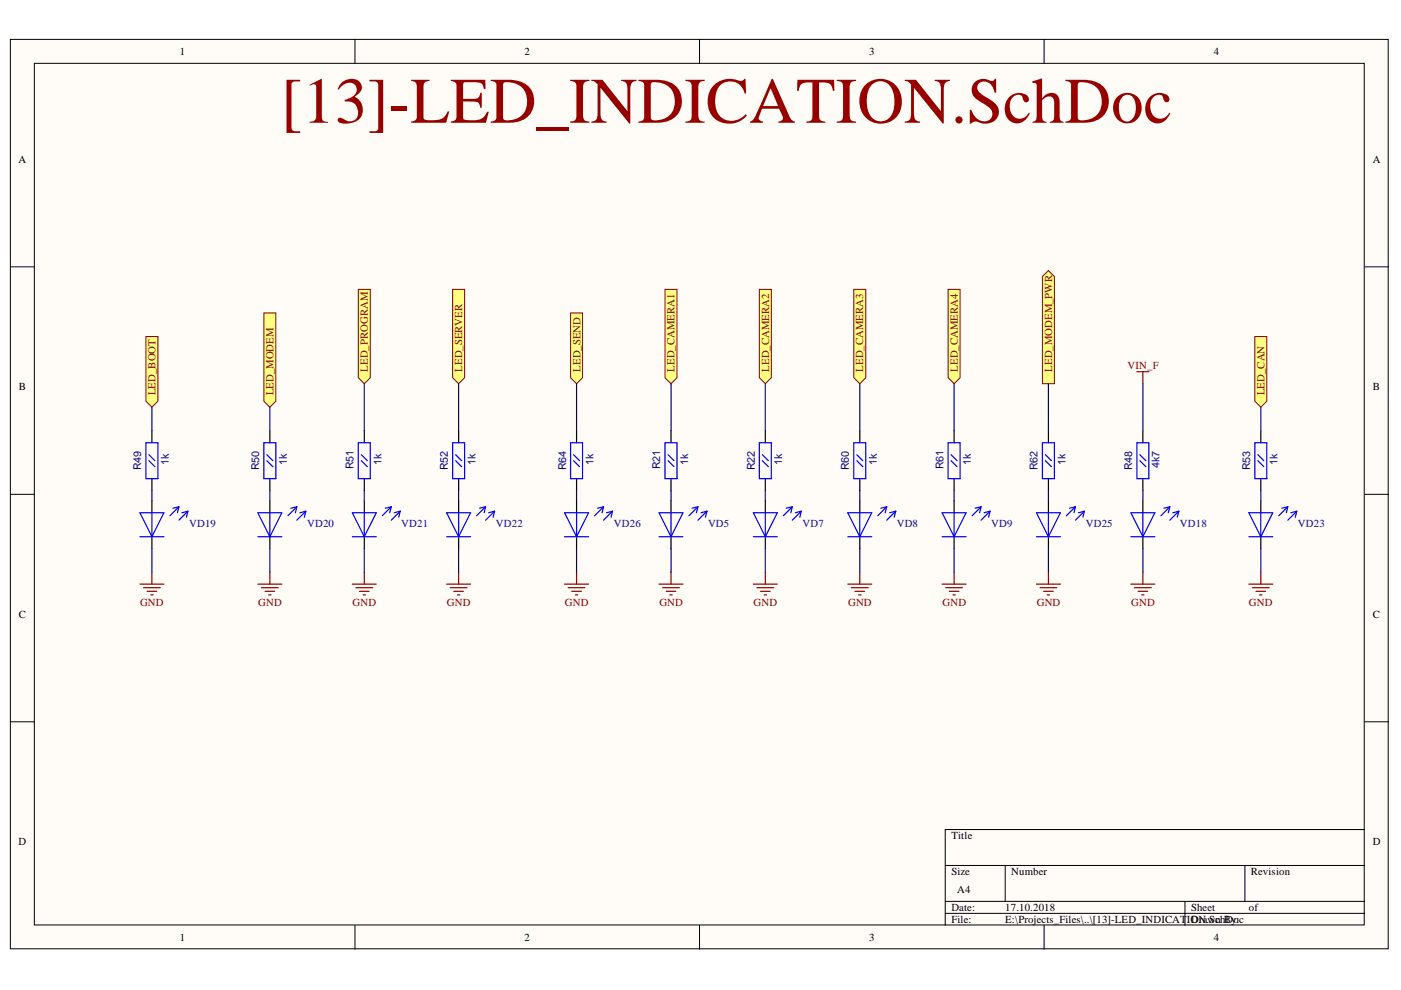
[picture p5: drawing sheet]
<svg xmlns="http://www.w3.org/2000/svg" width="297mm" height="210mm" viewBox="0 0 297 210" stroke-linecap="round" stroke-linejoin="round" font-family="sans-serif">
<defs><g id="words">
<text font-size="13.8" fill="#980000" x="59.5" y="26">[13]-LED_INDICATION.SchDoc</text>
<g font-size="2.3">
<text x="38.1" y="11.7">1</text>
<text x="111.2" y="11.7">2</text>
<text x="184.3" y="11.7">3</text>
<text x="257.4" y="11.7">4</text>
<text x="3.9" y="34.5">A</text>
<text x="291.1" y="34.5">A</text>
<text x="4" y="82.7">B</text>
<text x="291.1" y="82.7">B</text>
<text x="4" y="131">C</text>
<text x="291.1" y="131">C</text>
<text x="3.9" y="179.2">D</text>
<text x="201.7" y="177.9">Title</text>
<text x="291.1" y="179.2">D</text>
<text x="201.7" y="185.6">Size</text>
<text x="214.4" y="185.6">Number</text>
<text x="265.2" y="185.6">Revision</text>
<text x="203" y="189.4">A4</text>
<text x="201.7" y="193.2">Date:</text>
<text x="201.7" y="195.7">File:</text>
<text x="213.1" y="193.2">17.10.2018</text>
<text x="213.1" y="195.7">E:\Projects_Files\..\[13]-LED_INDICAT</text>
<text x="251.6" y="195.7">ION.SchBy:</text>
<text x="252.5" y="193.2">Sheet</text>
<text x="252.5" y="195.7">Drawn Doc</text>
<text x="264.8" y="193.2">of</text>
<text x="38.1" y="199.5">1</text>
<text x="111.2" y="199.5">2</text>
<text x="184.3" y="199.5">3</text>
<text x="257.4" y="199.5">4</text>
</g>
<g font-size="2.3" fill="#800000">
<text x="33" y="83.8" transform="rotate(-90 33 83.8)">LED_BOOT</text>
<text x="58" y="83.8" transform="rotate(-90 58 83.8)">LED_MODEM</text>
<text x="78" y="78.8" transform="rotate(-90 78 78.8)">LED_PROGRAM</text>
<text x="98" y="78.8" transform="rotate(-90 98 78.8)">LED_SERVER</text>
<text x="123.1" y="78.8" transform="rotate(-90 123.1 78.8)">LED_SEND</text>
<text x="143" y="78.8" transform="rotate(-90 143 78.8)">LED_CAMERA1</text>
<text x="163.1" y="78.8" transform="rotate(-90 163.1 78.8)">LED_CAMERA2</text>
<text x="183" y="78.8" transform="rotate(-90 183 78.8)">LED_CAMERA3</text>
<text x="203.1" y="78.8" transform="rotate(-90 203.1 78.8)">LED_CAMERA4</text>
<text x="223.1" y="78.8" transform="rotate(-90 223.1 78.8)">LED_MODEM_PWR</text>
<text x="239.1" y="78.3">VIN_F</text>
<text x="268.1" y="83.8" transform="rotate(-90 268.1 83.8)">LED_CAN</text>
<text x="29.7" y="128.4">GND</text>
<text x="54.7" y="128.4">GND</text>
<text x="74.8" y="128.4">GND</text>
<text x="94.7" y="128.4">GND</text>
<text x="119.8" y="128.4">GND</text>
<text x="139.8" y="128.4">GND</text>
<text x="159.8" y="128.4">GND</text>
<text x="179.8" y="128.4">GND</text>
<text x="199.8" y="128.4">GND</text>
<text x="219.8" y="128.4">GND</text>
<text x="239.8" y="128.4">GND</text>
<text x="264.8" y="128.4">GND</text>
</g>
<g font-size="2.3" fill="#000080">
<text x="29.9" y="99.7" transform="rotate(-90 29.9 99.7)">R49</text>
<text x="35.8" y="98.6" transform="rotate(-90 35.8 98.6)">1k</text>
<text x="55" y="99.7" transform="rotate(-90 55 99.7)">R50</text>
<text x="60.8" y="98.6" transform="rotate(-90 60.8 98.6)">1k</text>
<text x="74.9" y="99.5" transform="rotate(-90 74.9 99.5)">R51</text>
<text x="80.9" y="98.6" transform="rotate(-90 80.9 98.6)">1k</text>
<text x="95" y="99.7" transform="rotate(-90 95 99.7)">R52</text>
<text x="100.8" y="98.6" transform="rotate(-90 100.8 98.6)">1k</text>
<text x="120" y="99.7" transform="rotate(-90 120 99.7)">R64</text>
<text x="125.8" y="98.6" transform="rotate(-90 125.8 98.6)">1k</text>
<text x="140" y="99.5" transform="rotate(-90 140 99.5)">R21</text>
<text x="145.9" y="98.6" transform="rotate(-90 145.9 98.6)">1k</text>
<text x="160" y="99.7" transform="rotate(-90 160 99.7)">R22</text>
<text x="165.8" y="98.6" transform="rotate(-90 165.8 98.6)">1k</text>
<text x="180" y="99.7" transform="rotate(-90 180 99.7)">R60</text>
<text x="185.9" y="98.6" transform="rotate(-90 185.9 98.6)">1k</text>
<text x="200" y="99.5" transform="rotate(-90 200 99.5)">R61</text>
<text x="205.8" y="98.6" transform="rotate(-90 205.8 98.6)">1k</text>
<text x="220" y="99.7" transform="rotate(-90 220 99.7)">R62</text>
<text x="225.9" y="98.6" transform="rotate(-90 225.9 98.6)">1k</text>
<text x="240" y="99.7" transform="rotate(-90 240 99.7)">R48</text>
<text x="245.8" y="99.2" transform="rotate(-90 245.8 99.2)">4k7</text>
<text x="265" y="99.7" transform="rotate(-90 265 99.7)">R53</text>
<text x="270.9" y="98.6" transform="rotate(-90 270.9 98.6)">1k</text>
<text x="40.1" y="111.8">VD19</text>
<text x="65.1" y="111.8">VD20</text>
<text x="85.1" y="111.8">VD21</text>
<text x="105.1" y="111.8">VD22</text>
<text x="130.2" y="111.8">VD26</text>
<text x="150.1" y="111.8">VD5</text>
<text x="170.2" y="111.8">VD7</text>
<text x="190.1" y="111.8">VD8</text>
<text x="210.2" y="111.8">VD9</text>
<text x="230.2" y="111.8">VD25</text>
<text x="250.2" y="111.8">VD18</text>
<text x="275.2" y="111.8">VD23</text>
</g>
</g></defs>
<g fill="#fffcf8" stroke="#000" stroke-width=".21">
<path d="M2.2 8.4h292.1v192.8h-292.1z"/>
<path d="M7.3 13.4h281.9v182.7h-281.9z"/>
</g>
<g fill="none" stroke="#000" stroke-width=".21">
<path d="M75.3 8.4v5M148.3 8.4v5M221.4 8.4v5M2.2 56.6h5.1M289.3 56.6h5.1M2.2 104.8h5.1M289.3 104.8h5.1M2.2 153h5.1M289.3 153h5.1M289.3 175.9h-88.9v20.3M75.3 196.2v5.1M148.3 196.2v5.1"/>
<path d="M200.4 183.5h88.9M200.4 191.1h88.9M200.4 193.7h88.9M213.1 183.5v7.6M221.4 196.2v5.1M251.2 191.1v5.1M263.9 183.5v7.6"/>
</g>
<path d="M32.2 91.3v2.6M242.3 91.3v2.6M32.2 101.5v2.5M32.2 106.2v2.5M32.2 113.8v2.5M242.3 101.5v2.5M242.3 106.2v2.5M242.3 113.8v2.5" fill="none" stroke="#000" stroke-width=".25"/>
<g fill="none" stroke="#00f" stroke-width=".25">
<path d="M30.9 93.9h2.6v7.6h-2.6zM31.6 97.7l1.2 1.2M31.6 96.4l1.2 1.3M241 93.9h2.6v7.6h-2.6zM241.7 97.7l1.2 1.2M241.7 96.4l1.2 1.3M29.7 113.8h5.1M29.7 108.7h5.1l-2.6 5.1zM32.2 108.7v5.1M37.9 107.5l-1.9 1.9M37.9 107.5l-.3 1.2M37.9 107.5l-1.2 .3"/>
<path d="M39.8 108.4l-1.9 1.9M39.8 108.4l-.3 1.3M39.8 108.4l-1.2 .3M239.8 108.7h5.1l-2.6 5.1zM239.8 113.8h5.1M242.3 108.7v5.1M248 107.5l-1.9 1.9M248 107.5l-.3 1.2M248 107.5l-1.2 .3M249.9 108.4l-1.9 1.9M249.9 108.4l-.3 1.3M249.9 108.4l-1.2 .3"/>
</g>
<path d="M29.7 123.8h5.1M30.4 124.6h3.6M31.2 125.4h2M32 126.1h.5M32.2 121.3v2.5M239.8 123.8h5.1M240.5 124.6h3.6M241.3 125.4h2M242.1 126.1h.5M242.3 121.3v2.5" fill="none" stroke="#800000" stroke-width=".25"/>
<path d="M30.9 71.4h2.6v13.7l-1.3 1.2-1.3-1.2z" fill-rule="evenodd" fill="#ffff80" stroke="#800000" stroke-width=".21"/>
<path d="M57.2 91.3v2.6M57.2 101.5v2.5M57.2 106.2v2.5M57.2 113.8v2.5" fill="none" stroke="#000" stroke-width=".25"/>
<path d="M55.9 93.9h2.6v7.6h-2.6zM56.6 97.7l1.2 1.2M56.6 96.4l1.2 1.3M54.7 108.7h5.1l-2.6 5.1zM54.7 113.8h5.1M57.2 108.7v5.1M62.9 107.5l-1.9 1.9M62.9 107.5l-.3 1.2M62.9 107.5l-1.2 .3M64.8 108.4l-1.9 1.9M64.8 108.4l-.3 1.3M64.8 108.4l-1.2 .3" fill="none" stroke="#00f" stroke-width=".25"/>
<path d="M54.7 123.8h5.1M55.4 124.6h3.6M56.2 125.4h2M57 126.1h.5M57.2 121.3v2.5" fill="none" stroke="#800000" stroke-width=".25"/>
<path d="M55.9 66.4h2.6v18.7l-1.3 1.2-1.3-1.2z" fill-rule="evenodd" fill="#ffff80" stroke="#800000" stroke-width=".21"/>
<path d="M77.2 91.3v2.6M77.2 101.5v2.5M77.2 106.2v2.5M77.2 113.8v2.5" fill="none" stroke="#000" stroke-width=".25"/>
<path d="M76 93.9h2.5v7.6h-2.5zM76.6 97.7l1.3 1.2M76.6 96.4l1.3 1.3M74.7 108.7h5.1l-2.6 5.1zM74.7 113.8h5.1M77.2 108.7v5.1M83 107.5l-1.9 1.9M83 107.5l-.4 1.2M83 107.5l-1.3 .3M84.9 108.4l-1.9 1.9M84.9 108.4l-.4 1.3M84.9 108.4l-1.3 .3" fill="none" stroke="#00f" stroke-width=".25"/>
<path d="M74.7 123.8h5.1M75.5 124.6h3.5M76.2 125.4h2.1M77 126.1h.5M77.2 121.3v2.5" fill="none" stroke="#800000" stroke-width=".25"/>
<path d="M76 61.4h2.5v18.7l-1.3 1.3-1.2-1.3z" fill-rule="evenodd" fill="#ffff80" stroke="#800000" stroke-width=".21"/>
<path d="M97.2 91.3v2.6M97.2 101.5v2.5M97.2 106.2v2.5M97.2 113.8v2.5" fill="none" stroke="#000" stroke-width=".25"/>
<path d="M96 93.9h2.5v7.6h-2.5zM96.6 97.7l1.3 1.2M96.6 96.4l1.3 1.3M94.7 108.7h5.1l-2.6 5.1zM94.7 113.8h5.1M97.2 108.7v5.1M103 107.5l-2 1.9M103 107.5l-.4 1.2M103 107.5l-1.3 .3M104.9 108.4l-1.9 1.9M104.9 108.4l-.3 1.3M104.9 108.4l-1.3 .3" fill="none" stroke="#00f" stroke-width=".25"/>
<path d="M94.7 123.8h5.1M95.5 124.6h3.5M96.2 125.4h2.1M97 126.1h.5M97.2 121.3v2.5" fill="none" stroke="#800000" stroke-width=".25"/>
<path d="M96 61.4h2.5v18.7l-1.3 1.3-1.2-1.3z" fill-rule="evenodd" fill="#ffff80" stroke="#800000" stroke-width=".21"/>
<path d="M267.3 91.3v2.6M267.3 101.5v2.5M267.3 106.2v2.5M267.3 113.8v2.5" fill="none" stroke="#000" stroke-width=".25"/>
<path d="M266 93.9h2.6v7.6h-2.6zM266.7 97.7l1.3 1.2M266.7 96.4l1.3 1.3M264.8 108.7h5.1l-2.6 5.1zM264.8 113.8h5.1M267.3 108.7v5.1M273 107.5l-1.9 1.9M273 107.5l-.3 1.2M273 107.5l-1.2 .3M274.9 108.4l-1.9 1.9M274.9 108.4l-.3 1.3M274.9 108.4l-1.2 .3" fill="none" stroke="#00f" stroke-width=".25"/>
<path d="M264.8 123.8h5.1M265.5 124.6h3.6M266.3 125.4h2M267.1 126.1h.5M267.3 121.3v2.5" fill="none" stroke="#800000" stroke-width=".25"/>
<path d="M266 71.4h2.6v13.7l-1.3 1.2-1.3-1.2z" fill-rule="evenodd" fill="#ffff80" stroke="#800000" stroke-width=".21"/>
<path d="M241 78.8h2.6M242.3 78.8v2.6M139.7 123.8h5.1M140.5 124.6h3.5M141.2 125.4h2.1M142 126.1h.5M142.3 121.3v2.5" fill="none" stroke="#800000" stroke-width=".25"/>
<path d="M142.3 91.3v2.6M142.3 101.5v2.5M142.3 106.2v2.5M142.3 113.8v2.5" fill="none" stroke="#000" stroke-width=".25"/>
<path d="M141 93.9h2.5v7.6h-2.5zM141.6 97.7l1.3 1.2M141.6 96.4l1.3 1.3M139.7 108.7h5.1l-2.5 5.1zM139.7 113.8h5.1M142.3 108.7v5.1M148 107.5l-1.9 1.9M148 107.5l-.3 1.2M148 107.5l-1.3 .3M149.9 108.4l-1.9 1.9M149.9 108.4l-.3 1.3M149.9 108.4l-1.3 .3" fill="none" stroke="#00f" stroke-width=".25"/>
<path d="M141 61.4h2.5v18.7l-1.2 1.3-1.3-1.3z" fill-rule="evenodd" fill="#ffff80" stroke="#800000" stroke-width=".21"/>
<path d="M162.3 91.3v2.6M162.3 101.5v2.5M162.3 106.2v2.5M162.3 113.8v2.5" fill="none" stroke="#000" stroke-width=".25"/>
<path d="M161 93.9h2.5v7.6h-2.5zM161.6 97.7l1.3 1.2M161.6 96.4l1.3 1.3M159.7 108.7h5.1l-2.5 5.1zM159.7 113.8h5.1M162.3 108.7v5.1M168 107.5l-1.9 1.9M168 107.5l-.3 1.2M168 107.5l-1.3 .3M169.9 108.4l-1.9 1.9M169.9 108.4l-.3 1.3M169.9 108.4l-1.3 .3" fill="none" stroke="#00f" stroke-width=".25"/>
<path d="M159.7 123.8h5.1M160.5 124.6h3.5M161.2 125.4h2.1M162 126.1h.5M162.3 121.3v2.5" fill="none" stroke="#800000" stroke-width=".25"/>
<path d="M161 61.4h2.5v18.7l-1.2 1.3-1.3-1.3z" fill-rule="evenodd" fill="#ffff80" stroke="#800000" stroke-width=".21"/>
<path d="M182.3 91.3v2.6M182.3 101.5v2.5M182.3 106.2v2.5M182.3 113.8v2.5" fill="none" stroke="#000" stroke-width=".25"/>
<path d="M181 93.9h2.6v7.6h-2.6zM181.7 97.7l1.2 1.2M181.7 96.4l1.2 1.3M179.7 108.7h5.1l-2.5 5.1zM179.7 113.8h5.1M182.3 108.7v5.1M188 107.5l-1.9 1.9M188 107.5l-.3 1.2M188 107.5l-1.3 .3M189.9 108.4l-1.9 1.9M189.9 108.4l-.3 1.3M189.9 108.4l-1.3 .3" fill="none" stroke="#00f" stroke-width=".25"/>
<path d="M179.7 123.8h5.1M180.5 124.6h3.6M181.3 125.4h2M182 126.1h.5M182.3 121.3v2.5" fill="none" stroke="#800000" stroke-width=".25"/>
<path d="M181 61.4h2.6v18.7l-1.3 1.3-1.3-1.3z" fill-rule="evenodd" fill="#ffff80" stroke="#800000" stroke-width=".21"/>
<path d="M202.3 91.3v2.6M202.3 101.5v2.5M202.3 106.2v2.5M202.3 113.8v2.5" fill="none" stroke="#000" stroke-width=".25"/>
<path d="M201 93.9h2.6v7.6h-2.6zM201.7 97.7l1.2 1.2M201.7 96.4l1.2 1.3M199.7 108.7h5.1l-2.5 5.1zM199.7 113.8h5.1M202.3 108.7v5.1M208 107.5l-1.9 1.9M208 107.5l-.3 1.2M208 107.5l-1.3 .3M209.9 108.4l-1.9 1.9M209.9 108.4l-.3 1.3M209.9 108.4l-1.3 .3" fill="none" stroke="#00f" stroke-width=".25"/>
<path d="M199.7 123.8h5.1M200.5 124.6h3.6M201.3 125.4h2M202 126.1h.5M202.3 121.3v2.5" fill="none" stroke="#800000" stroke-width=".25"/>
<path d="M201 61.4h2.6v18.7l-1.3 1.3-1.3-1.3z" fill-rule="evenodd" fill="#ffff80" stroke="#800000" stroke-width=".21"/>
<path d="M222.3 91.3v2.6M222.3 101.5v2.5M222.3 106.2v2.5M222.3 113.8v2.5" fill="none" stroke="#000" stroke-width=".25"/>
<path d="M221 93.9h2.6v7.6h-2.6zM221.7 97.7l1.2 1.2M221.7 96.4l1.2 1.3M219.7 108.7h5.1l-2.5 5.1zM219.7 113.8h5.1M222.3 108.7v5.1M228 107.5l-1.9 1.9M228 107.5l-.3 1.2M228 107.5l-1.3 .3M229.9 108.4l-1.9 1.9M229.9 108.4l-.3 1.3M229.9 108.4l-1.3 .3" fill="none" stroke="#00f" stroke-width=".25"/>
<path d="M219.7 123.8h5.1M220.5 124.6h3.6M221.3 125.4h2M222 126.1h.5M222.3 121.3v2.5" fill="none" stroke="#800000" stroke-width=".25"/>
<path d="M221 58.6l1.3-1.2 1.3 1.2v22.8h-2.6z" fill-rule="evenodd" fill="#ffff80" stroke="#800000" stroke-width=".21"/>
<g fill="none" stroke="#000080" stroke-width=".25">
<path d="M32.2 86.3v5M57.2 86.3v5M77.2 81.4v9.9M97.2 81.4v9.9M142.3 81.4v9.9M162.3 81.4v9.9M182.3 81.4v9.9M202.3 81.4v9.9M222.3 81.4v9.9M242.3 81.4v9.9M267.3 86.3v5M32.2 104v2.2"/>
<path d="M32.2 116.3v5M57.2 104v2.2M57.2 116.3v5M77.2 104v2.2M77.2 116.3v5M97.2 104v2.2M97.2 116.3v5M142.3 104v2.2M142.3 116.3v5M162.3 104v2.2M162.3 116.3v5M182.3 104v2.2"/>
<path d="M182.3 116.3v5M202.3 104v2.2M202.3 116.3v5M222.3 104v2.2M222.3 116.3v5M242.3 104v2.2M242.3 116.3v5M267.3 104v2.2M267.3 116.3v5"/>
</g>
<path d="M122.2 91.3v2.6M122.2 101.5v2.5M122.2 106.2v2.5M122.2 113.8v2.5" fill="none" stroke="#000" stroke-width=".25"/>
<path d="M121 93.9h2.5v7.6h-2.5zM121.6 97.7l1.3 1.2M121.6 96.4l1.3 1.3M119.7 108.7h5.1l-2.6 5.1zM119.7 113.8h5.1M122.2 108.7v5.1M128 107.5l-1.9 1.9M128 107.5l-.3 1.2M128 107.5l-1.3 .3M129.9 108.4l-1.9 1.9M129.9 108.4l-.3 1.3M129.9 108.4l-1.3 .3" fill="none" stroke="#00f" stroke-width=".25"/>
<path d="M119.7 123.8h5.1M120.5 124.6h3.5M121.2 125.4h2.1M122 126.1h.5M122.2 121.3v2.5" fill="none" stroke="#800000" stroke-width=".25"/>
<path d="M121 66.4h2.5v13.7l-1.3 1.3-1.2-1.3z" fill-rule="evenodd" fill="#ffff80" stroke="#800000" stroke-width=".21"/>
<path d="M122.2 81.4v9.9M122.2 104v2.2M122.2 116.3v5" fill="none" stroke="#000080" stroke-width=".25"/>
<use href="#words"/>
</svg>
